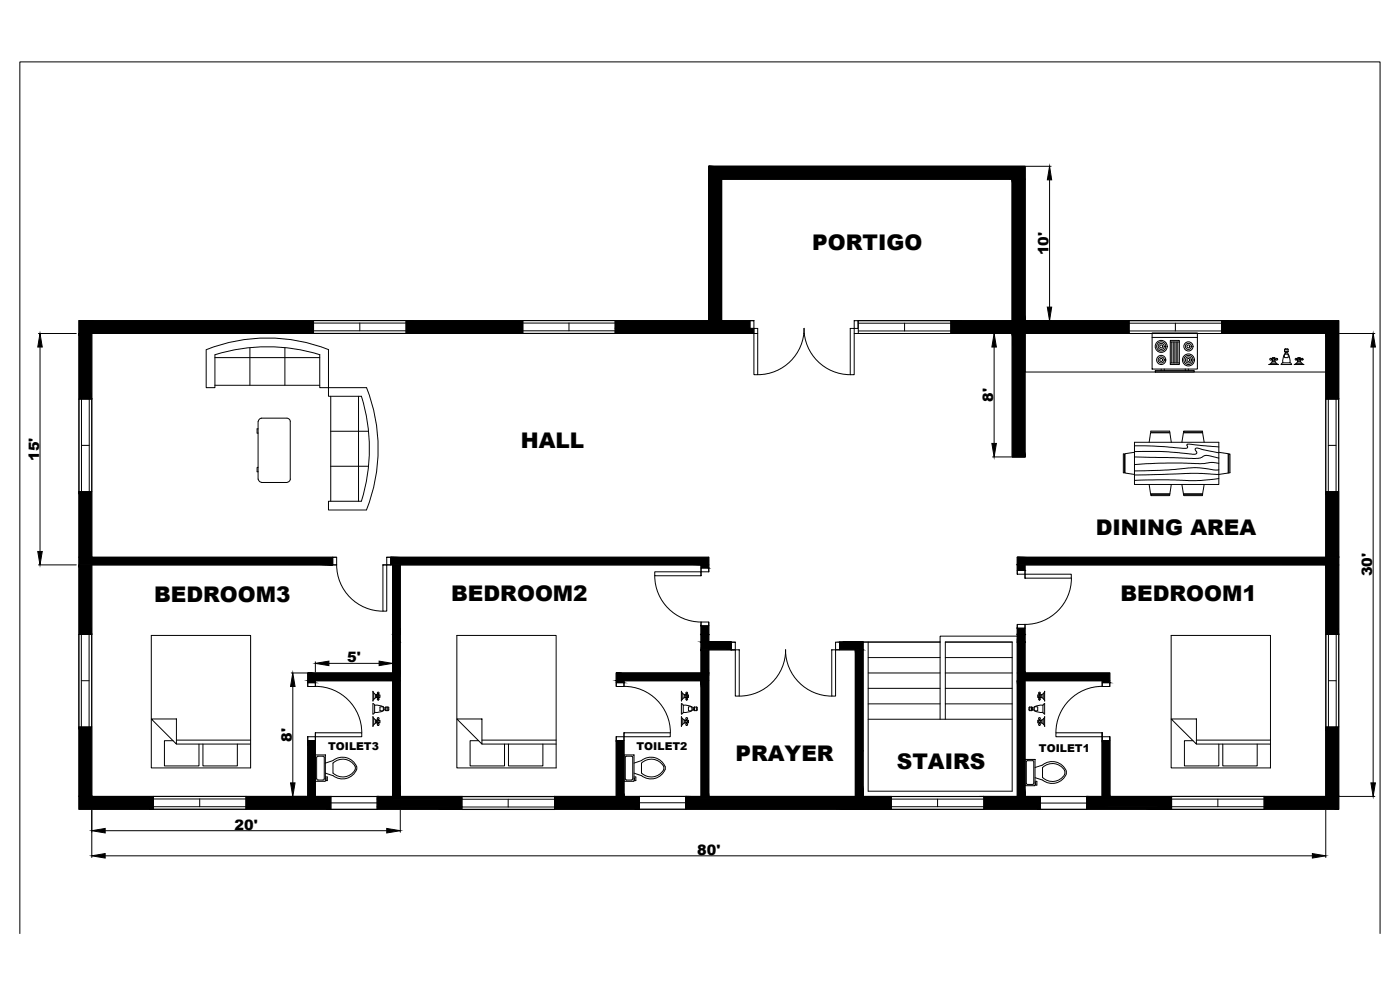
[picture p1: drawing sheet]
<svg xmlns="http://www.w3.org/2000/svg" width="420mm" height="297mm" viewBox="0 0 420 297" stroke-linecap="round" stroke-linejoin="round" font-family="sans-serif">
<defs><g id="words">
<g font-size="6.5">
<text x="243.7" y="74.9">PORTIGO</text>
<text x="156.3" y="134.3">HALL</text>
<text x="328.9" y="160.4">DINING AREA</text>
<text x="46.3" y="180.7">BEDROOM3</text>
<text x="135.4" y="180.5">BEDROOM2</text>
<text x="336.2" y="180.3">BEDROOM1</text>
<text x="220.8" y="228.3">PRAYER</text>
<text x="269.1" y="230.7">STAIRS</text>
</g>
<g font-size="4.3">
<text x="314.7" y="76.6" transform="rotate(-90 314.7 76.6)">10'</text>
<text x="298.1" y="120.6" transform="rotate(-90 298.1 120.6)">8'</text>
<text x="11.7" y="138.3" transform="rotate(-90 11.7 138.3)">15'</text>
<text x="411.8" y="173" transform="rotate(-90 411.8 173)">30'</text>
<text x="104.2" y="198.7">5'</text>
<text x="87.6" y="222.5" transform="rotate(-90 87.6 222.5)">8'</text>
<text x="70.4" y="248.9">20'</text>
<text x="209.2" y="256.5">80'</text>
</g>
<g font-size="3.2">
<text x="98.5" y="224.9">TOILET3</text>
<text x="191" y="224.9">TOILET2</text>
<text x="311.8" y="225.5">TOILET1</text>
</g>
</g></defs>
<!-- layer: HATCH -->
<g fill="#000" stroke="#000" stroke-width=".3">
<path d="M253 192.6h6z"/>
<path d="M212.7 53.7l3.9 42.5v-42.5zM212.7 53.7l3.9 42.5h-3.9z"/>
<path d="M212.7 53.7l3.9 42.5v-42.5zM212.7 53.7l3.9 42.5h-3.9z"/>
<path d="M212.7 49.9l94.9 3.8v-3.8zM212.7 49.9l94.9 3.8h-94.9z"/>
<path d="M303.8 53.7l3.8 42.5v-42.5zM303.8 53.7l3.8 42.5h-3.8z"/>
<path d="M212.7 49.9l94.9 3.8v-3.8zM212.7 49.9l94.9 3.8h-94.9z"/>
<path d="M303.8 53.7l3.8 42.5v-42.5zM303.8 53.7l3.8 42.5h-3.8z"/>
<path d="M23.7 96.2l70.4 3.9v-3.9zM23.7 96.2l70.4 3.9h-70.4z"/>
<path d="M121.9 96.2l35 3.9v-3.9zM121.9 96.2l35 3.9h-35z"/>
<path d="M184.6 96.2l40.5 2.3v-2.3zM184.6 96.2l40.5 2.3h-40.5z"/>
<path d="M184.6 98.5l41.7 1.6v-1.6zM184.6 98.5l41.7 1.6h-41.7z"/>
<path d="M285.4 96.2l53.5 3.9v-3.9zM285.4 96.2l53.5 3.9h-53.5z"/>
<path d="M366.6 96.2l35.2 3.9v-3.9zM366.6 96.2l35.2 3.9h-35.2z"/>
<path d="M23.7 100.1l3.8 19.6v-19.6zM23.7 100.1l3.8 19.6h-3.8z"/>
<path d="M303.8 100.1l3.8 37v-37zM303.8 100.1l3.8 37h-3.8z"/>
<path d="M397.9 100.1l3.9 19.6v-19.6zM397.9 100.1l3.9 19.6h-3.9z"/>
<path d="M23.7 147.5l3.8 19.7v-19.7zM23.7 147.5l3.8 19.7h-3.8z"/>
<path d="M397.9 147.5l3.9 19.7v-19.7zM397.9 147.5l3.9 19.7h-3.9z"/>
<path d="M23.7 169.5l3.8 20.9v-20.9zM23.7 169.5l3.8 20.9h-3.8z"/>
<path d="M23.7 167.2l76.2 2.3v-2.3zM23.7 167.2l76.2 2.3h-76.2z"/>
<path d="M117.8 169.5l2.3 20.9v-20.9zM117.8 169.5l2.3 20.9h-2.3z"/>
<path d="M117.2 167.2l95.5 2.3v-2.3zM117.2 167.2l95.5 2.3h-95.5z"/>
<path d="M210.4 169.5l2.3 .9v-.9zM210.4 169.5l2.3 .9h-2.3z"/>
<path d="M305.3 169.5l2.3 1.6v-1.6zM305.3 169.5l2.3 1.6h-2.3z"/>
<path d="M305.3 167.2l96.5 2.3v-2.3zM305.3 167.2l96.5 2.3h-96.5z"/>
<path d="M397.9 169.5l3.9 20.9v-20.9zM397.9 169.5l3.9 20.9h-3.9z"/>
<path d="M117.8 190.4l2.3 2.2v-2.2zM117.8 190.4l2.3 2.2h-2.3z"/>
<path d="M117.8 192.6l2.3 9.3v-9.3zM117.8 192.6l2.3 9.3h-2.3z"/>
<path d="M210.4 187.8l2.3 2.6v-2.6zM210.4 187.8l2.3 2.6h-2.3z"/>
<path d="M210.4 190.4l2.3 2.2v-2.2zM210.4 190.4l2.3 2.2h-2.3z"/>
<path d="M210.4 195l2.3 6.9v-6.9zM210.4 195l2.3 6.9h-2.3z"/>
<path d="M210.4 192.6h9.1zM210.4 192.6h9.1z"/>
<path d="M210.4 192.6l9.1 2.4v-2.4zM210.4 192.6l9.1 2.4h-9.1z"/>
<path d="M253 192.6l6 .1zM252 192.7h7z"/>
<path d="M252 192.7l7 2.3v-2.3zM252 192.7l7 2.3h-7z"/>
<path d="M256.7 195l2.3 44v-44zM256.7 195l2.3 44h-2.3z"/>
<path d="M305.3 188.5l2.3 1.9v-1.9zM305.3 188.5l2.3 1.9h-2.3z"/>
<path d="M305.3 190.4l2.3 2.2v-2.2zM305.3 190.4l2.3 2.2h-2.3z"/>
<path d="M305.3 192.6l2.3 9.3v-9.3zM305.3 192.6l2.3 9.3h-2.3z"/>
<path d="M23.7 218.1l3.8 20.9v-20.9zM23.7 218.1l3.8 20.9h-3.8z"/>
<path d="M92.4 204.2l2.2 .6v-.6zM92.4 204.2l2.2 .6h-2.2z"/>
<path d="M92.4 201.9l27.7 2.3v-2.3zM92.4 201.9l27.7 2.3h-27.7z"/>
<path d="M117.8 204.2l2.3 34.8v-34.8zM117.8 204.2l2.3 34.8h-2.3z"/>
<path d="M184.9 204.2l2.4 .6v-.6zM184.9 204.2l2.4 .6h-2.4z"/>
<path d="M184.9 201.9l27.8 2.3v-2.3zM184.9 201.9l27.8 2.3h-27.8z"/>
<path d="M210.4 204.2l2.3 34.8v-34.8zM210.4 204.2l2.3 34.8h-2.3z"/>
<path d="M305.3 204.2l2.3 34.8v-34.8zM305.3 204.2l2.3 34.8h-2.3z"/>
<path d="M305.3 201.9l27.8 2.3v-2.3zM305.3 201.9l27.8 2.3h-27.8z"/>
<path d="M330.8 204.2l2.3 .6v-.6zM330.8 204.2l2.3 .6h-2.3z"/>
<path d="M397.9 218.1l3.9 20.9v-20.9zM397.9 218.1l3.9 20.9h-3.9z"/>
<path d="M23.7 239l22.3 3.8v-3.8zM23.7 239l22.3 3.8h-22.3z"/>
<path d="M92.4 222.2l2.2 16.8v-16.8zM92.4 222.2l2.2 16.8h-2.2z"/>
<path d="M73.8 239l25.5 3.8v-3.8zM73.8 239l25.5 3.8h-25.5z"/>
<path d="M113.2 239l25.4 .8v-.8zM113.2 239l25.4 .8h-25.4z"/>
<path d="M113.2 239.8l25.4 2.2v-2.2zM113.2 239.8l25.4 2.2h-25.4z"/>
<path d="M184.9 222.2l2.4 16.8v-16.8zM184.9 222.2l2.4 16.8h-2.4z"/>
<path d="M166.4 239l25.5 3.8v-3.8zM166.4 239l25.5 3.8h-25.5z"/>
<path d="M205.8 239l61.7 .7v-.7zM205.8 239l61.7 .7h-61.7z"/>
<path d="M205.8 239.7l61.7 2.3v-2.3zM205.8 239.7l61.7 2.3h-61.7z"/>
<path d="M295.3 239l16.9 3.8v-3.8zM295.3 239l16.9 3.8h-16.9z"/>
<path d="M330.8 222.2l2.3 16.8v-16.8zM330.8 222.2l2.3 16.8h-2.3z"/>
<path d="M326.1 239l25.5 .8v-.8zM326.1 239l25.5 .8h-25.5z"/>
<path d="M326.1 239.8l25.5 2.3v-2.3zM326.1 239.8l25.5 2.3h-25.5z"/>
<path d="M379.4 239l22.4 3.8v-3.8zM379.4 239l22.4 3.8h-22.4z"/>
<path d="M113.2 242l25.4 .8v-.8zM113.2 242l25.4 .8h-25.4z"/>
<path d="M205.8 242l61.7 .8v-.8zM205.8 242l61.7 .8h-61.7z"/>
<path d="M326.1 242.1l25.5 .7v-.7zM326.1 242.1l25.5 .7h-25.5z"/>
</g>
<!-- layer: 0 -->
<g fill="none" stroke="#000" stroke-width=".3">
<path d="M23.7 96.2h189v-46.3h94.9v46.3h94.2v146.6h-378.1zM156.9 96.2v3.8M184.6 96.2v3.9M226.3 96.2h-9.7v-42.5h87.2v42.5h-46.2M227.4 100.1h-199.9v67.1h73.5M241.2 100.1h.2M256.4 100.1h47.4v37h3.8v-37M307.6 100.1h90.3v67.1h-92.6v5.1M307.6 100.1v11.5h90.3M101 169.5h-73.5v69.5h64.9v-17.9M114.9 169.5h2.9v32.4h-25.4v4.1M116.1 167.2h96.6v4.4"/>
<path d="M210.4 172.7v-3.2h-90.3v69.5h64.8v-17.9M307.6 173.5v-4h90.3v69.5h-64.8v-17.9M210.4 186.6v15.3h-25.5v4.1M212.7 186.6v6l8 .1M220.7 195h-8v44h44v-44h-5.9M259 192.6v46.4h46.3M259 192.6h23.1M259 192.6l-7 .1M260.5 192.6v44.8h43.3v-44.8h-20.1v23.2M260.5 197.3h21.6M282.1 192.6v23.2M283.7 197.3h20.1"/>
<path d="M305.3 190.9h-23.2v1.7M305.3 187.4v51.4M307.6 187.3v14.6h25.5v4.1M94.6 206v-1.8h23.2v34.8h-23.2v-19.1M187.3 206v-1.8h23.1v34.8h-23.1v-19.1M260.5 201.9h21.6M260.5 206.5h21.6M260.5 211.2h21.6M260.5 215.8h43.3M283.7 201.9h20.1M283.7 206.5h20.1M283.7 211.2h20.1"/>
<path d="M330.8 206v-1.8h-23.2v34.8h23.2v-19.1"/>
</g>
<!-- layer: DOOR -->
<g fill="none" stroke="#000" stroke-width=".3">
<path d="M225.1 96.2h1.2v2.3h-1.2zM226.3 98.5h1.1v13.9h-1.1zM255.2 98.5h1.2v13.9h-1.2zM256.4 96.2h1.1v2.3h-1.1zM227.4 112.4a13.9 13.9 0 0 0 13.9-13.9 13.8 13.8 0 0 0 13.9 13.9M297.9 100.1h5.6M298.4 104.1v28.9M297.9 137.1h5.6M99.9 167.2h1.1v2.3h-1.1zM101 169.5a13.9 13.9 0 0 0 13.9 13.9M114.9 169.5h1.2v13.9h-1.2zM116.1 167.2h1.1v2.3h-1.1z"/>
<path d="M196.5 172.7a13.9 13.9 0 0 0 13.9 13.9M196.5 171.6h13.9v1.1h-13.9zM210.4 170.4h2.3v1.2h-2.3zM305.3 171.1h2.3v1.2h-2.3zM307.6 172.3h13.9v1.2h-13.9zM321.5 173.4a13.9 13.9 0 0 1-13.9 14M210.4 186.6h2.3v1.2h-2.3zM219.5 192.7h1.2v2.3h-1.2zM220.7 195h1.2v13.9h-1.2zM235.7 195a13.9 13.9 0 0 0 13.9 13.9M235.8 195a13.9 13.9 0 0 1-13.9 13.9M249.6 195h1.2v13.9h-1.2z"/>
<path d="M250.8 192.7h1.2v2.3h-1.2zM305.3 187.4h2.3v1.1h-2.3zM92.4 204.8h2.2v1.2h-2.2zM94.6 219.9h14v1.2h-14zM94.7 205.9a13.9 13.9 0 0 1 13.9 13.9M184.9 204.8h2.4v1.2h-2.4zM187.3 219.9h13.9v1.2h-13.9zM187.3 205.9a13.9 13.9 0 0 1 13.9 13.9M316.9 219.9h13.9v1.2h-13.9zM330.8 204.8h2.3v1.2h-2.3zM330.8 205.9a13.9 13.9 0 0 0-13.9 13.9M92.4 221.1h2.2v1.1h-2.2z"/>
<path d="M184.9 221.1h2.4v1.1h-2.4zM330.8 221.1h2.3v1.1h-2.3z"/>
</g>
<!-- layer: WINDOW -->
<g fill="none" stroke="#000" stroke-width=".3">
<path d="M94.1 96.2h27.8v3.8h-27.8zM94.1 99.3h27.8M94.1 96.9h27.8M108 96.9v2.4M156.9 96.2h27.7v3.8h-27.7zM156.9 99.3h27.7M156.9 96.9h27.7M170.8 96.9v2.4M257.6 96.2h27.8v3.9h-27.8zM257.6 99.3h27.8M257.6 97h27.8M271.5 97v2.3"/>
<path d="M338.9 96.2h27.7v3.9h-27.7zM338.9 99.3h27.7M338.9 97h27.7M352.7 97v2.3M23.7 119.7h3.8v27.8h-3.8zM24.5 119.7v27.8M26.8 119.7v27.8M397.9 119.7h3.8v27.8h-3.8zM398.6 119.7v27.8M401 119.7v27.8M24.5 133.6h2.3M398.6 133.6h2.4"/>
<path d="M23.7 190.4h3.8v27.7h-3.8zM24.4 190.4v27.7M26.7 190.4v27.7M397.9 190.4h3.9v27.7h-3.9zM398.7 190.4v27.7M401 190.4v27.7M24.4 204.2h2.3M398.7 204.2h2.3M46 239h27.8v3.8h-27.8zM46 239.7h27.8M59.9 239.7v2.3M99.3 239h13.9v3.9h-13.9z"/>
<path d="M138.6 239h27.8v3.9h-27.8zM138.6 239.8h27.8M152.5 239.8v2.3M191.9 239h13.9v3.8h-13.9zM267.5 239h27.8v3.9h-27.8zM267.5 239.8h27.8M281.4 239.8v2.2M312.2 239h13.9v3.9h-13.9zM351.6 239h27.8v3.9h-27.8zM351.6 239.8h27.8M365.5 239.8v2.2M46 242h27.8"/>
<path d="M99.3 240.9h13.9M138.6 242.1h27.8M191.9 240.9h13.9M267.5 242h27.8M312.2 240.9h13.9M351.6 242h27.8"/>
</g>
<!-- layer: BLOCK -->
<g fill="none" stroke="#000" stroke-width=".3">
<path d="M345.8 99.9h13.6v10.8h-13.6zM61.9 104.9v11.4h2.6v-9.8a52.9 52.9 0 0 1 31.5-.1M61.9 104.9a49.9 49.9 0 0 1 36.7 0M64.5 107.3h31.5M64.5 115.6h31.5M75 104.3v11.3M85.5 104.3v11.3M98.6 104.9v11.4h-2.6v-9.8M99.3 118.9v31.5M107.6 118.9v31.5M108.4 118.9h-9.8v-2.6h11.4a49.7 49.7 0 0 1 0 36.7M108.5 118.9a53 53 0 0 1 0 31.5"/>
<path d="M345.8 101.2h13.6M346.7 111.2h11.7v.4h-11.7zM348.5 110.7v.5M349.4 110.7v.5M351.2 102.1h2.7v7.3h-2.7zM351.2 102.6h2.7M351.2 108.9h2.7M351.6 102.6v6.3M352.1 102.6v6.3M352.6 102.6v6.3M353 102.6v6.3M353.5 102.6v6.3"/>
<path d="M355.7 110.7v.5M356.6 110.7v.5M380.8 109.4h2.9M381.3 109.1h1.8M381.6 107.9h.2M381.6 107.7h.2M381.7 108.6h1M381.8 107.3h.8v1.1h-.8zM381.9 108.3l-.4 .7-.7 .4M382.6 107.9h.3M382.6 107.7h.3M382.6 108.3l.4 .7 .7 .4"/>
<path d="M384.5 109.4h3.1M385 108.8l-.5 .5M385.5 104.9h1.1v.5h-1.1zM385.5 107.3h1.1M385.5 105.4l.3 .3M385.5 106.2v1M385.8 105.7v.5M385.8 105.7h.5v.5M386.3 104.7h-.6l-.2 .2M386.3 104.6l.3 .3M386.6 107.2v-1h-1.1l-.5 1.3v1.4h2.1M386.6 106.2l.5 1.3v1.4"/>
<path d="M386.6 105.4l-.3 .3M387.1 108.8l.5 .5M388.9 109.1h1.9M389.2 107.9h.3M389.2 107.7h.3M389.4 108.6h.9M389.5 107.3h.8v1.1h-.8zM389.5 108.3l-.4 .7-.7 .4h2.9M390.3 107.9h.2M390.3 107.7h.2M390.3 108.3l.4 .7 .6 .4M77.5 128.7h-.3v1.2h.3"/>
<path d="M77.5 126.4v17.4M78.4 125.5h7.7M78.5 125.5l-.7 .3-.3 .6M86.2 125.5l.6 .3 .3 .6v17.4M99.3 139.9h11.3M99.3 129.4h11.3M337.1 136.2h.4v5.7l-.4-.1zM340.5 133.8h5.9l9.1 .7a.56 .56 0 0 0 .8-.1 .56 .56 0 0 0-.1-.8 .68 .68 0 0 1 1-.3l8.6 .8M340.5 135.5h7.5l7.8 .5a5.1 5.1 0 0 0 3.3 .1v-.6a.6 .6 0 0 1-.4-.9 .6 .6 0 0 1 1-.1l6.1 1.4M340.5 137.1l14.9 .3a12.6 12.6 0 0 0 5.4-.2 2.62 2.62 0 0 1 3-.2l2 .4M340.5 132.7h25.3v12.7h-25.3zM340.5 135.7l-2.9 .4v5.8l2.9 .5"/>
<path d="M344.9 132.7l.4-2.8h5.8l.4 2.8M345.4 129.4h5.6l.1 .3h-5.8zM354.7 132.7l.5-2.8h5.7l.5 2.8M355.2 129.4h5.6l.1 .3h-5.7zM365.8 139l-2.9-.2a23.8 23.8 0 0 1-7.5 .2h-7.2l-7.7 .4M365.8 135.7l2.8 .4v5.8l-2.8 .5-8.4-.4-16.9 .5M368.8 136.2h.3v5.6l-.3 .1zM77.5 140.2h-.3v1.3h.3M77.5 143.8l.3 .6 .7 .3M78.4 144.8h7.7M87.1 143.8l-.3 .6-.6 .3M108.4 150.4h-9.8v2.6h11.4"/>
<path d="M344.9 145.4l.4 2.8h5.8l.4-2.8M345.3 148.3h5.8l-.1 .4h-5.6zM354.7 145.4l.5 2.8h5.7l.5-2.8M355.2 148.3h5.7l-.1 .4h-5.6zM365.8 141h-1.1l-4.8-.6-1.8-.1-7.4 .7-10.2 .3M365.8 143.6a90.3 90.3 0 0 1-16.6 .4l-8.7 .1M45.4 190.7h29.8v39.7h-29.8zM137.1 190.7h29.8v39.7h-29.8zM351.5 190.7h29.8v39.7h-29.8zM45.4 215.7h7.5v7.6zM111.9 207.4v2.9l.4-.7 .7-.3M111.9 211.1v3.1l.6-.5"/>
<path d="M111.9 207.4l.4 .7 .7 .4M111.9 211.1l.6 .5M112.2 208v1.8M112.2 215.6v1.9M112.4 211.7v2M112.5 211.6l1.3 .1 1.3 .4h-1.1M112.7 208.4v1M112.7 216v1M113 208.5h1v.8h-1zM113 216.1h1v.8h-1zM113 216.1l-.7-.4-.4-.7v3l.4-.7 .7-.4M113.4 208.2v.3"/>
<path d="M113.4 209.3v.2M113.4 215.8v.3M113.4 216.9v.3M113.6 208.2v.3M113.6 209.3v.2M113.6 215.8v.3M113.6 216.9v.3M114 212.2v1h1.1l-1.3 .5h-1.3M115 212.2v1M115 212.4h.6M115 213h.6M115.6 212.4v.6"/>
<path d="M115.6 212.9l.3 .3M115.9 212.2h.5v1h-.5zM115.9 212.1l-.3 .3M116.4 212.1l.3 .3v.6l-.3 .2M137.1 215.7h7.5v7.6zM204.5 207.4v2.9l.4-.7 .7-.3M204.5 211.1v3.1l.6-.5M204.5 207.4l.4 .7 .7 .4M204.5 211.1l.5 .6 .1 2h1.3l1.3-.5M204.8 208v1.8M204.8 215.6v1.9M205.1 211.6l1.3 .1 1.3 .4h-1.1"/>
<path d="M205.3 208.4v1M205.3 216v1M205.6 208.5h1v.8h-1zM205.6 216.1h1v.8h-1zM205.6 216.1l-.7-.4-.4-.7v3l.4-.7 .7-.4M205.9 208.2v.3M205.9 209.3v.2M205.9 215.8v.3M205.9 216.9v.3M206.2 208.2v.3M206.2 209.3v.2M206.2 215.8v.3"/>
<path d="M206.2 216.9v.3M206.6 212.2v1h1.1M207.7 212.4h.5M207.7 213h.5M207.7 212.2v1M208.2 212.4v.6M208.2 212.9l.3 .3M208.4 212.2h.6v1h-.6zM208.5 212.1l-.3 .3M209 212.1l.3 .3v.6l-.3 .2M309.1 212.2h.5v1h-.5zM309.1 212.1l-.3 .2v.7l.3 .2"/>
<path d="M309.6 212.1l.3 .3M309.9 212.9l-.3 .3M310.4 212.4h-.6v.6h.6M310.4 212.2v1M311.4 208.5h1v.8h-1zM311.4 212.2v1h-1M311.4 216.1h1v.8h-1zM311.8 208.2v.3M311.8 209.3v.2M311.8 215.8v.3M311.8 216.9v.3M312.1 208.2v.3"/>
<path d="M312.1 209.3v.2M312.1 215.8v.3M312.1 216.9v.3M312.5 216.1l.7-.4 .3-.7v3l-.3-.7-.7-.4M312.7 208.4v1M312.7 216v1M313 211.6l-1.4 .1-1.2 .4h1M313.3 208v1.8M313.3 215.6v1.9M313.5 207.4v2.9l-.3-.7-.7-.3M313.5 211.1v3.1l-.5-.5M313.5 211.1l-.5 .6v2h-1.4l-1.2-.5"/>
<path d="M313.5 207.4l-.3 .7-.7 .4M351.5 215.7h7.6v7.6zM51.9 222.2h-2.6v7.6h10.4v-6.5M52.9 222.1h22.3M52.9 223.3h22.3M60.9 223.3v6.5h10.3v-6.5M94.6 226.5h3v7.9h-3zM95.2 227l1.7-.1 .4 .2v6.5l-.2 .4h-1.8l-.3-.3zM97.6 233.1h.6v1.1h-.3v-.7h-.3M99.9 228.2a4.4 4.4 0 0 1 7.2 2.4l-.1 .2M99.9 228.2l-2.3 .8M106.5 231.1a4.3 4.3 0 0 1-6.6 .8"/>
<path d="M106.5 231l.1-.3a3.2 3.2 0 0 0-3.2-2.9l-1.8 .2-1.7 1v3M107.1 230.8a4.6 4.6 0 0 1-7.2 1.9l-2.3-.7M143.7 222.2h-2.6v7.6h10.3v-6.5M144.6 222.1h22.3M144.6 223.3h22.3M152.6 223.3v6.5h10.3v-6.5M187.3 226.5h3v7.9h-3zM187.7 227l1.8-.1 .4 .2v6.5l-.2 .4h-1.8l-.2-.2zM190.3 233.1h.5v1.1h-.4v-.7h-.1M192.5 228.2a4.4 4.4 0 0 1 7.2 2.4l-.1 .2M192.5 228.2l-2.2 .8M199.1 231.1a4.3 4.3 0 0 1-6.6 .8"/>
<path d="M199.1 231l.1-.3a3.2 3.2 0 0 0-3.2-2.9l-1.9 .2-1.6 1v3M199.6 230.8a4.6 4.6 0 0 1-7.1 1.9l-2.2-.7M307.6 227.9h3v7.8h-3zM308 228.6v6.4M308 235l.4 .4M308.4 228.2h1.6l.2 .4M308.4 228.2l-.4 .4M310.2 228.6v6.5l-.2 .2-1.6 .1M310.6 234.4h.6v1.2h-.4v-.8h-.2M310.6 233.3l2.3 .7M312.9 230.3v3M312.9 229.6l-2.3 .7"/>
<path d="M312.9 229.5a4.4 4.4 0 0 1 7.1 2.4v.3M312.9 230.3a4 4 0 0 1 6.7 1.5l-.1 .6M319.5 232.4a4.3 4.3 0 0 1-6.6 .9M320 232.2a4.6 4.6 0 0 1-7.1 1.9M358 222.2h-2.5v7.6h10.3v-6.5M359.1 222.1h22.2M359.1 223.3h22.2M367 223.3v6.5h10.3v-6.5"/>
<circle cx="348.5" cy="103.9" r="1.8"/>
<circle cx="348.5" cy="108" r="1.38"/>
<circle cx="348.5" cy="103.9" r="1.38"/>
<circle cx="348.5" cy="108" r=".91"/>
<circle cx="348.5" cy="103.9" r=".91"/>
<circle cx="348.5" cy="108" r=".44"/>
<circle cx="348.5" cy="103.9" r=".44"/>
<circle cx="356.7" cy="108" r="1.8"/>
<circle cx="356.7" cy="103.9" r="1.38"/>
<circle cx="356.7" cy="108" r="1.38"/>
<circle cx="356.7" cy="108" r=".91"/>
<circle cx="356.7" cy="103.9" r=".91"/>
<circle cx="356.7" cy="108" r=".44"/>
<circle cx="356.7" cy="103.9" r=".44"/>
<circle cx="381.3" cy="107.8" r=".28"/>
<circle cx="382.2" cy="107.8" r=".28"/>
<circle cx="383.2" cy="107.8" r=".28"/>
<circle cx="389" cy="107.8" r=".28"/>
<circle cx="389.9" cy="107.8" r=".28"/>
<circle cx="390.8" cy="107.8" r=".28"/>
<circle cx="113.5" cy="215.6" r=".28"/>
<circle cx="113.5" cy="217.4" r=".28"/>
<circle cx="113.5" cy="208.9" r=".28"/>
<circle cx="113.5" cy="216.5" r=".28"/>
<circle cx="113.5" cy="209.8" r=".28"/>
<circle cx="113.5" cy="207.9" r=".28"/>
<circle cx="206.1" cy="209.8" r=".28"/>
<circle cx="206.1" cy="215.6" r=".28"/>
<circle cx="206.1" cy="207.9" r=".28"/>
<circle cx="206.1" cy="208.9" r=".28"/>
<circle cx="206.1" cy="217.4" r=".28"/>
<circle cx="206.1" cy="216.5" r=".28"/>
<circle cx="312" cy="209.8" r=".28"/>
<circle cx="312" cy="215.6" r=".28"/>
<circle cx="312" cy="207.9" r=".28"/>
<circle cx="312" cy="208.9" r=".28"/>
<circle cx="312" cy="217.4" r=".28"/>
<circle cx="312" cy="216.5" r=".28"/>
</g>
<!-- layer: DIM -->
<g fill="none" stroke="#000" stroke-width=".3">
<path d="M307.9 49.9h7.6M315 54v38.1M307.9 96.2h7.6M11.5 100.1h11.4M12 104.1v61.4M402 100.1h10.6M412.1 104.1v130.8M11.5 169.5h11.4M94.6 198.6v3.1M98.7 199h15.1M117.8 198.6v3.1M87.4 201.9h4.7"/>
<path d="M87.9 206v28.9M87.4 239h4.7M402 239h10.6M27.5 243.1v14.2M31.6 256.8h362.3M31.6 249.2h84.5M120.1 243.1v6.6M397.9 243.1v14.2M6 280.1v-261.5h408.2v261.5"/>
</g>
<g fill="#000" stroke="#000" stroke-width=".3">
<path d="M315 49.9l.6 4.1h-1.3zM314.3 92.1h1.3l-.6 4.1zM12 100.1l.7 4h-1.4zM412.1 100.1l.7 4h-1.4zM11.3 165.5h1.4l-.7 4zM94.6 199l4.1-.6v1.3zM113.8 198.4l4 .6-4 .7zM87.9 201.9l.6 4.1h-1.3zM87.2 234.9h1.3l-.6 4.1zM411.4 234.9h1.4l-.7 4.1zM27.5 256.8l4.1-.7v1.4zM27.5 249.2l4.1-.6v1.3z"/>
<path d="M116.1 248.6l4 .6-4 .7zM393.9 256.1l4 .7-4 .7z"/>
</g>
<!-- layer: HATCH -->
<path d="M303.8 137.1h3.8" fill="none" stroke="#000" stroke-width=".3"/>
<!-- layer: DOOR -->
<path d="M298.4 100.1l.6 4h-1.3zM297.7 133h1.3l-.6 4.1z" fill="#000" stroke="#000" stroke-width=".3"/>
<use href="#words"/>
</svg>
